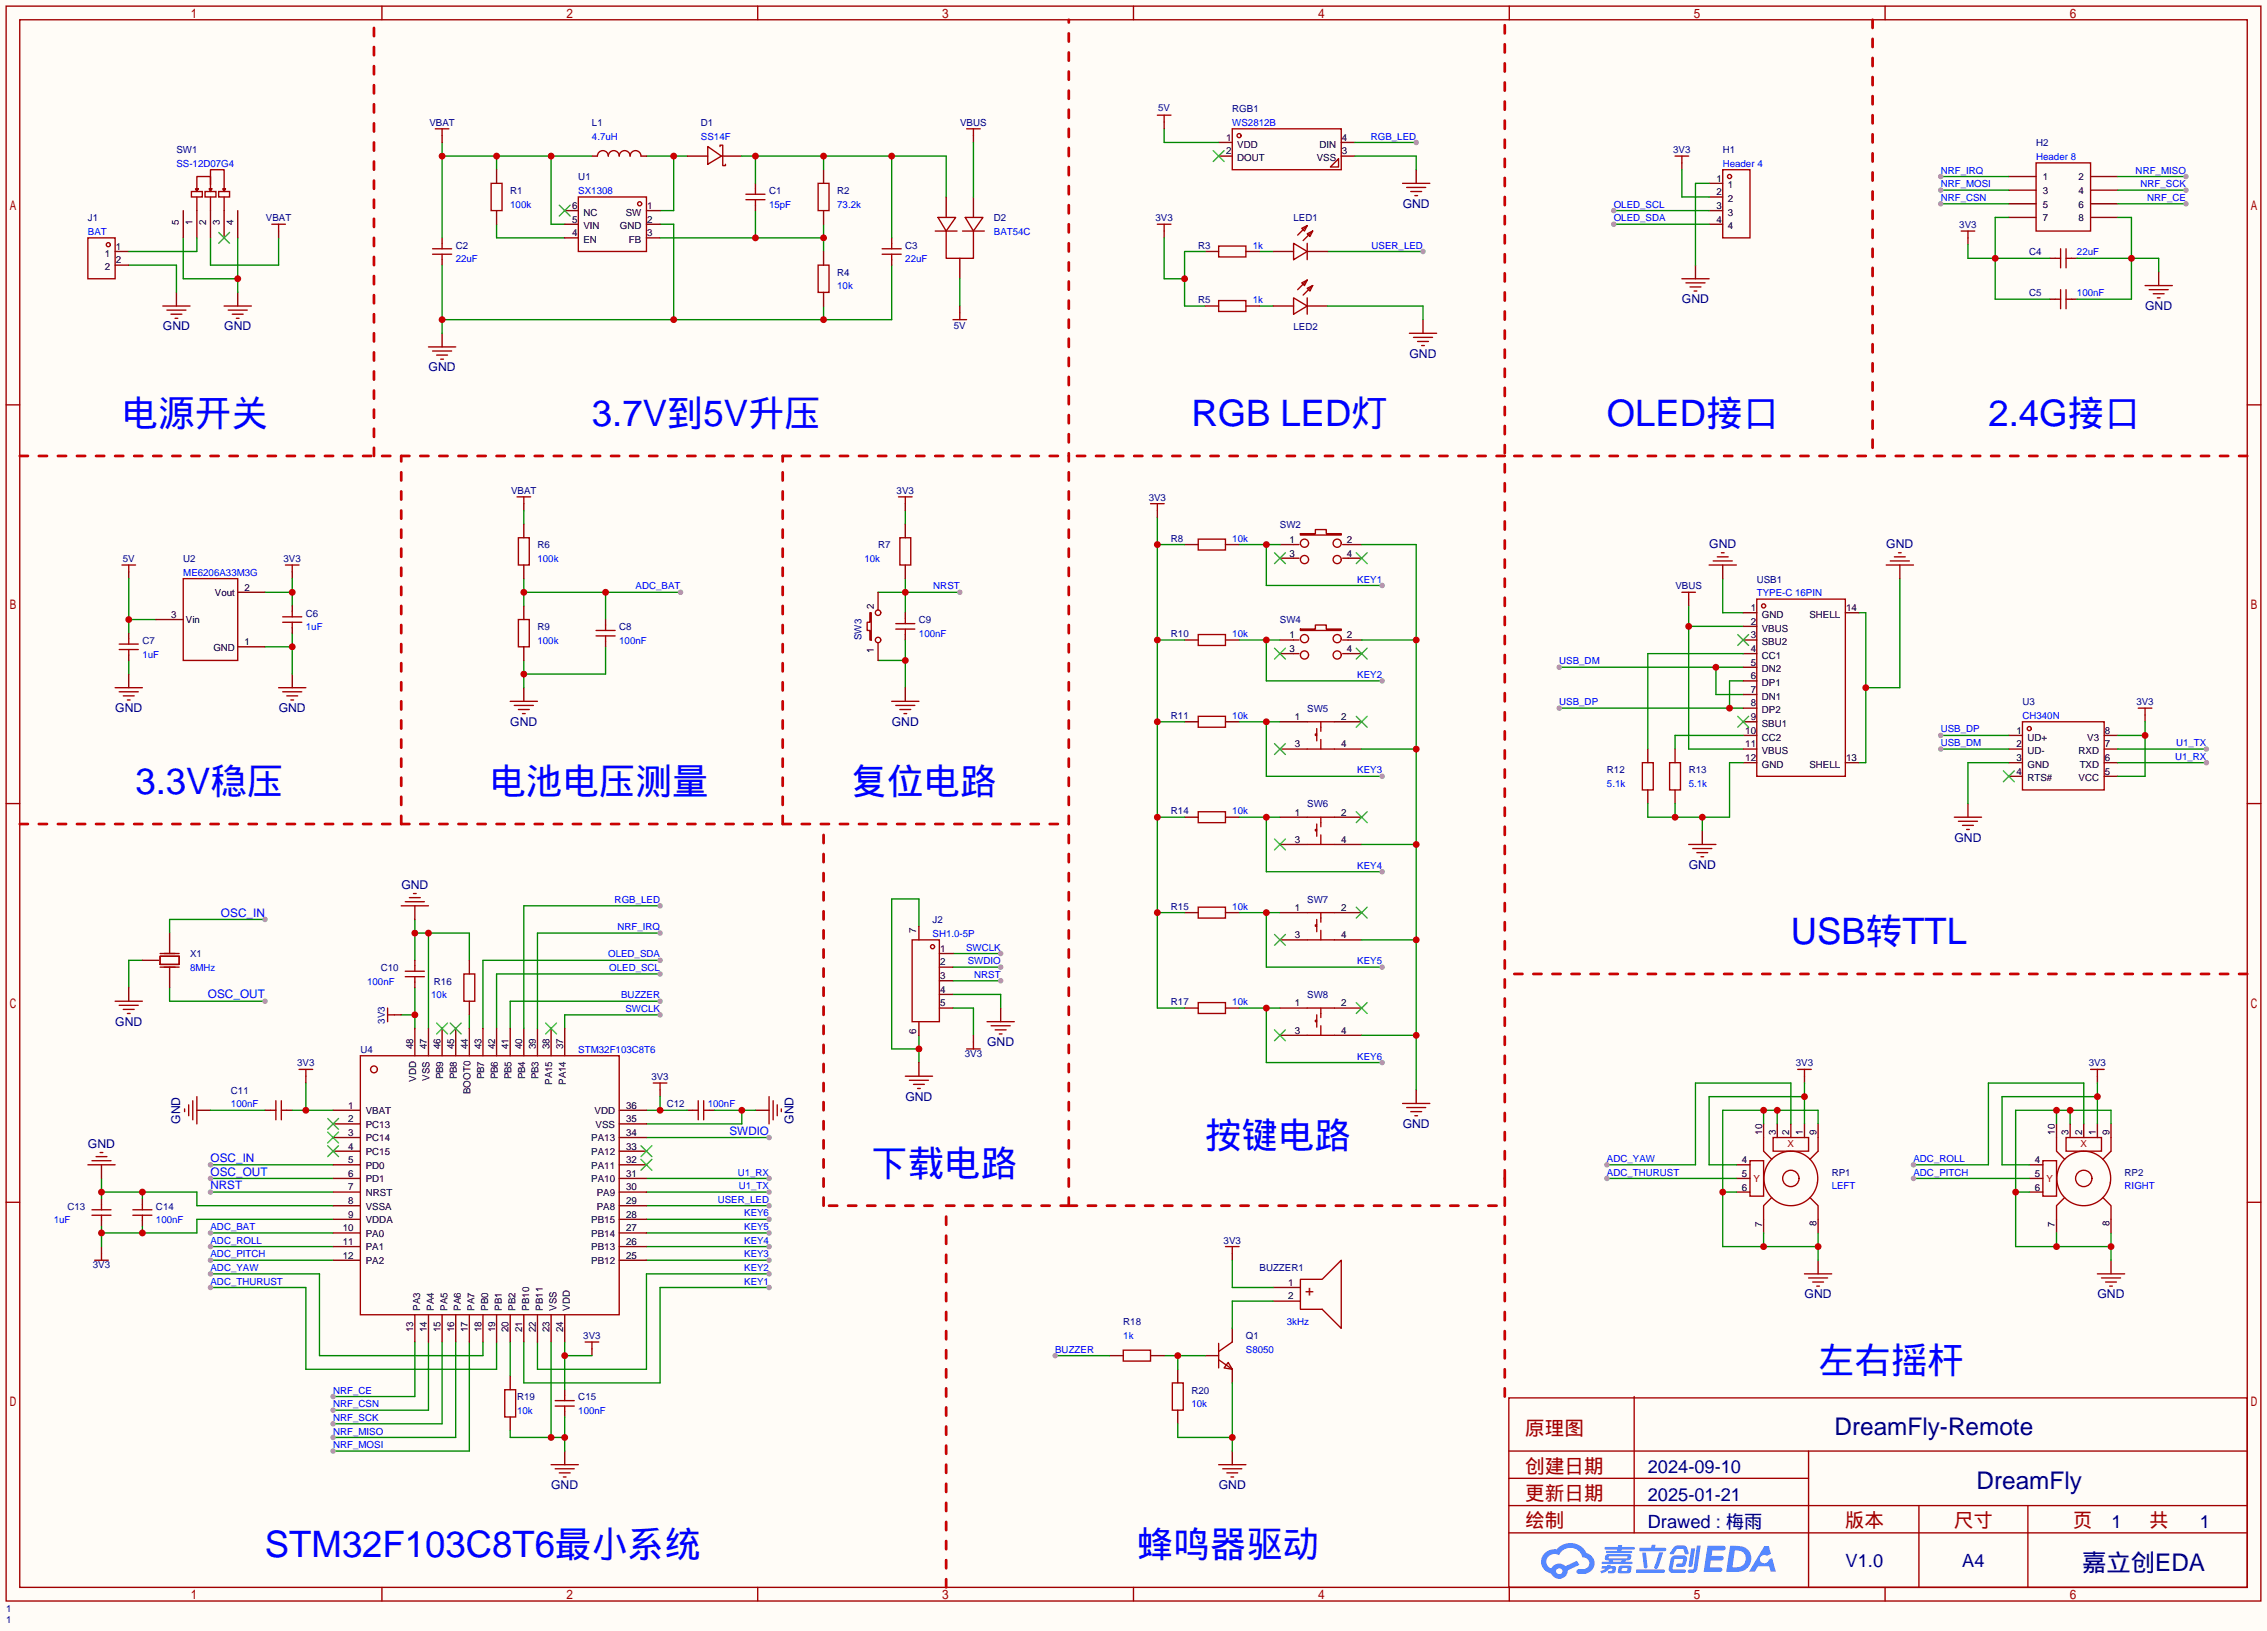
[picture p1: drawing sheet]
<svg xmlns="http://www.w3.org/2000/svg" width="423mm" height="304mm" viewBox="0 0 423 304" stroke-linecap="round" stroke-linejoin="round" font-family="sans-serif">
<defs><g id="words">
<g font-size="6.8" fill="#00f">
<text x="22.7" y="79.3">电源开关</text>
<text x="110.4" y="79.3">3.7V到5V升压</text>
<text x="222.1" y="79.3">RGB LED灯</text>
<text x="299.6" y="79.3">OLED接口</text>
<text x="370.7" y="79.3">2.4G接口</text>
<text x="25.3" y="147.9">3.3V稳压</text>
<text x="91.3" y="147.9">电池电压测量</text>
<text x="158.6" y="147.9">复位电路</text>
<text x="333.9" y="175.9">USB转TTL</text>
<text x="224.7" y="214">按键电路</text>
<text x="162.4" y="219">下载电路</text>
<text x="339" y="255.9">左右摇杆</text>
<text x="49.4" y="290.2">STM32F103C8T6最小系统</text>
<text x="212" y="290.2">蜂鸣器驱动</text>
</g>
<g font-size="4.5" fill="#000080">
<text x="342" y="267.3">DreamFly-Remote</text>
<text x="368.5" y="277.5">DreamFly</text>
<text x="388.2" y="292.7">嘉立创EDA</text>
</g>
<g font-size="3.7" fill="#a00000">
<text x="284.4" y="267.3">原理图</text>
<text x="284.4" y="274.4">创建日期</text>
<text x="284.4" y="279.5">更新日期</text>
<text x="284.4" y="284.6">绘制</text>
<text x="343.9" y="284.6">版本</text>
<text x="364.3" y="284.6">尺寸</text>
<text x="386.5" y="284.6">页</text>
<text x="400.7" y="284.6">共</text>
</g>
<g font-size="3.4" fill="#000080">
<text x="307.2" y="274.5">2024-09-10</text>
<text x="307.2" y="279.6">2025-01-21</text>
<text x="307.2" y="284.7">Drawed : 梅雨</text>
<text x="393.6" y="284.7">1</text>
<text x="410.2" y="284.7">1</text>
<text x="344.1" y="292.1">V1.0</text>
<text x="365.8" y="292.1">A4</text>
</g>
<text font-size="2.8" fill="#a00000" x="243.3" y="241.6">+</text>
<g font-size="2.3" fill="#000080">
<text x="261.5" y="38.7">GND</text>
<text x="313.6" y="56.5">GND</text>
<text x="399.9" y="57.7">GND</text>
<text x="30.4" y="61.6">GND</text>
<text x="41.8" y="61.6">GND</text>
<text x="79.9" y="69.2">GND</text>
<text x="262.8" y="66.6">GND</text>
<text x="318.7" y="102.2">GND</text>
<text x="351.7" y="102.2">GND</text>
<text x="21.5" y="132.7">GND</text>
<text x="52" y="132.7">GND</text>
<text x="95.1" y="135.2">GND</text>
<text x="166.3" y="135.2">GND</text>
<text x="314.9" y="161.9">GND</text>
<text x="364.4" y="156.8">GND</text>
<text x="74.8" y="165.7">GND</text>
<text x="21.5" y="191.1">GND</text>
<text x="184" y="194.9">GND</text>
<text x="33.6" y="209.4" transform="rotate(-90 33.6 209.4)">GND</text>
<text x="147.9" y="209.4" transform="rotate(-90 147.9 209.4)">GND</text>
<text x="168.8" y="205.1">GND</text>
<text x="16.4" y="214">GND</text>
<text x="261.5" y="210.1">GND</text>
<text x="336.4" y="241.9">GND</text>
<text x="391.1" y="241.9">GND</text>
<text x="102.8" y="277.5">GND</text>
<text x="227.2" y="277.5">GND</text>
</g>
<g font-size="2.2" fill="#00f">
<text x="41.2" y="170.8">OSC_IN</text>
<text x="38.7" y="186">OSC_OUT</text>
<text x="136" y="211.4">SWDIO</text>
<text x="39.2" y="221.6">NRST</text>
<text x="39.2" y="219">OSC_OUT</text>
<text x="39.2" y="216.5">OSC_IN</text>
</g>
<g font-size="1.8" fill="#000080">
<text x="80.1" y="23.5">VBAT</text>
<text x="110.4" y="23.5">L1</text>
<text x="130.7" y="23.5">D1</text>
<text x="179" y="23.5">VBUS</text>
<text x="215.9" y="20.7">5V</text>
<text x="229.7" y="20.9">RGB1</text>
<text x="32.9" y="28.5">SW1</text>
<text x="312" y="28.5">3V3</text>
<text x="321.2" y="28.5">H1</text>
<text x="379.6" y="27.3">H2</text>
<text x="107.8" y="33.6">U1</text>
<text x="16.4" y="41.2">J1</text>
<text x="49.6" y="41.2">VBAT</text>
<text x="95.1" y="36.2">R1</text>
<text x="143.4" y="36.2">C1</text>
<text x="156.1" y="36.2">R2</text>
<text x="185.3" y="41.2">D2</text>
<text x="215.4" y="41.2">3V3</text>
<text x="241.2" y="41.2">LED1</text>
<text x="85" y="46.3">C2</text>
<text x="168.8" y="46.3">C3</text>
<text x="223.4" y="46.3">R3</text>
<text x="365.3" y="42.5">3V3</text>
<text x="378.3" y="47.6">C4</text>
<text x="156.1" y="51.4">R4</text>
<text x="223.4" y="56.5">R5</text>
<text x="378.3" y="55.2">C5</text>
<text x="177.8" y="61.3">5V</text>
<text x="241.2" y="61.6">LED2</text>
<text x="95.3" y="92">VBAT</text>
<text x="167.2" y="92">3V3</text>
<text x="214.2" y="93.3">3V3</text>
<text x="218.3" y="100.9">R8</text>
<text x="238.6" y="98.4">SW2</text>
<text x="22.9" y="104.7">5V</text>
<text x="34.2" y="104.7">U2</text>
<text x="52.9" y="104.7">3V3</text>
<text x="100.2" y="102.2">R6</text>
<text x="163.7" y="102.2">R7</text>
<text x="312.4" y="109.8">VBUS</text>
<text x="327.5" y="108.5">USB1</text>
<text x="26.5" y="120">C7</text>
<text x="57" y="114.9">C6</text>
<text x="100.2" y="117.4">R9</text>
<text x="115.4" y="117.4">C8</text>
<text x="160.6" y="119.3" transform="rotate(-90 160.6 119.3)">SW3</text>
<text x="171.3" y="116.2">C9</text>
<text x="218.3" y="118.7">R10</text>
<text x="238.6" y="116.2">SW4</text>
<text x="377.1" y="131.4">U3</text>
<text x="398.3" y="131.4">3V3</text>
<text x="218.3" y="133.9">R11</text>
<text x="243.7" y="132.7">SW5</text>
<text x="299.6" y="144.1">R12</text>
<text x="314.8" y="144.1">R13</text>
<text x="218.3" y="151.7">R14</text>
<text x="243.7" y="150.5">SW6</text>
<text x="173.9" y="172">J2</text>
<text x="218.3" y="169.5">R15</text>
<text x="243.7" y="168.2">SW7</text>
<text x="35.4" y="178.4">X1</text>
<text x="71" y="180.9">C10</text>
<text x="80.9" y="183.5">R16</text>
<text x="71.7" y="190.7" transform="rotate(-90 71.7 190.7)">3V3</text>
<text x="218.3" y="187.3">R17</text>
<text x="243.7" y="186">SW8</text>
<text x="67.2" y="196.2">U4</text>
<text x="179.9" y="196.9">3V3</text>
<text x="43.1" y="203.8">C11</text>
<text x="55.4" y="198.7">3V3</text>
<text x="121.5" y="201.3">3V3</text>
<text x="334.8" y="198.7">3V3</text>
<text x="389.4" y="198.7">3V3</text>
<text x="124.3" y="206.3">C12</text>
<text x="341.5" y="219">RP1</text>
<text x="396.1" y="219">RP2</text>
<text x="12.6" y="225.4">C13</text>
<text x="29.1" y="225.4">C14</text>
<text x="228.1" y="231.7">3V3</text>
<text x="17.3" y="236.3">3V3</text>
<text x="234.8" y="236.8">BUZZER1</text>
<text x="108.8" y="249.5">3V3</text>
<text x="209.4" y="247">R18</text>
<text x="232.3" y="249.5">Q1</text>
<text x="96.4" y="260.9">R19</text>
<text x="107.8" y="260.9">C15</text>
<text x="222.1" y="259.7">R20</text>
<text x="1.1" y="300.3">1</text>
<text x="1.1" y="302.4">1</text>
</g>
<g font-size="1.8" fill="#00f">
<text x="229.7" y="23.5">WS2812B</text>
<text x="110.4" y="26">4.7uH</text>
<text x="130.7" y="26">SS14F</text>
<text x="255.6" y="26">RGB_LED</text>
<text x="379.6" y="29.8">Header 8</text>
<text x="32.9" y="31.1">SS-12D07G4</text>
<text x="321.2" y="31.1">Header 4</text>
<text x="361.8" y="32.3">NRF_IRQ</text>
<text x="361.8" y="34.9">NRF_MOSI</text>
<text x="398.2" y="32.3">NRF_MISO</text>
<text x="399.1" y="34.9">NRF_SCK</text>
<text x="95.1" y="38.7">100k</text>
<text x="107.8" y="36.2">SX1308</text>
<text x="143.4" y="38.7">15pF</text>
<text x="156.1" y="38.7">73.2k</text>
<text x="300.9" y="38.7">OLED_SCL</text>
<text x="300.9" y="41.2">OLED_SDA</text>
<text x="361.8" y="37.4">NRF_CSN</text>
<text x="400.3" y="37.4">NRF_CE</text>
<text x="16.4" y="43.8">BAT</text>
<text x="185.3" y="43.8">BAT54C</text>
<text x="233.6" y="46.3">1k</text>
<text x="255.7" y="46.3">USER_LED</text>
<text x="387.2" y="47.6">22uF</text>
<text x="85" y="48.9">22uF</text>
<text x="156.1" y="53.9">10k</text>
<text x="168.8" y="48.9">22uF</text>
<text x="233.6" y="56.5">1k</text>
<text x="387.2" y="55.2">100nF</text>
<text x="229.7" y="100.9">10k</text>
<text x="34.2" y="107.3">ME6206A33M3G</text>
<text x="100.2" y="104.7">100k</text>
<text x="161.2" y="104.7">10k</text>
<text x="118.5" y="109.8">ADC_BAT</text>
<text x="174" y="109.8">NRST</text>
<text x="253" y="108.5">KEY1</text>
<text x="327.5" y="111.1">TYPE-C 16PIN</text>
<text x="57" y="117.4">1uF</text>
<text x="100.2" y="120">100k</text>
<text x="115.4" y="120">100nF</text>
<text x="171.3" y="118.7">100nF</text>
<text x="229.7" y="118.7">10k</text>
<text x="26.5" y="122.5">1uF</text>
<text x="290.7" y="123.8">USB_DM</text>
<text x="253" y="126.3">KEY2</text>
<text x="290.7" y="131.4">USB_DP</text>
<text x="229.7" y="133.9">10k</text>
<text x="361.8" y="136.5">USB_DP</text>
<text x="377.1" y="133.9">CH340N</text>
<text x="361.8" y="139">USB_DM</text>
<text x="405.5" y="141.6">U1_RX</text>
<text x="405.7" y="139">U1_TX</text>
<text x="253" y="144.1">KEY3</text>
<text x="299.6" y="146.6">5.1k</text>
<text x="314.8" y="146.6">5.1k</text>
<text x="229.7" y="151.7">10k</text>
<text x="253" y="161.9">KEY4</text>
<text x="114.6" y="168.2">RGB_LED</text>
<text x="115.1" y="173.3">NRF_IRQ</text>
<text x="229.7" y="169.5">10k</text>
<text x="113.4" y="178.4">OLED_SDA</text>
<text x="173.9" y="174.6">SH1.0-5P</text>
<text x="180.1" y="177.1">SWCLK</text>
<text x="180.4" y="179.7">SWDIO</text>
<text x="253" y="179.7">KEY5</text>
<text x="35.4" y="180.9">8MHz</text>
<text x="68.5" y="183.5">100nF</text>
<text x="113.6" y="180.9">OLED_SCL</text>
<text x="181.6" y="182.2">NRST</text>
<text x="80.4" y="186">10k</text>
<text x="115.8" y="186">BUZZER</text>
<text x="116.6" y="188.6">SWCLK</text>
<text x="229.7" y="187.3">10k</text>
<text x="107.8" y="196.2">STM32F103C8T6</text>
<text x="253" y="197.4">KEY6</text>
<text x="43.1" y="206.3">100nF</text>
<text x="132" y="206.3">100nF</text>
<text x="137.5" y="219">U1_RX</text>
<text x="137.7" y="221.6">U1_TX</text>
<text x="299.6" y="219">ADC_THURUST</text>
<text x="299.6" y="216.5">ADC_YAW</text>
<text x="341.5" y="221.6">LEFT</text>
<text x="356.7" y="216.5">ADC_ROLL</text>
<text x="356.7" y="219">ADC_PITCH</text>
<text x="396.1" y="221.6">RIGHT</text>
<text x="10" y="227.9">1uF</text>
<text x="29.1" y="227.9">100nF</text>
<text x="133.8" y="224.1">USER_LED</text>
<text x="138.7" y="226.7">KEY6</text>
<text x="39.2" y="229.2">ADC_BAT</text>
<text x="39.2" y="231.7">ADC_ROLL</text>
<text x="138.7" y="229.2">KEY5</text>
<text x="138.7" y="231.7">KEY4</text>
<text x="39.2" y="234.3">ADC_PITCH</text>
<text x="39.2" y="239.4">ADC_THURUST</text>
<text x="39.2" y="236.8">ADC_YAW</text>
<text x="138.7" y="234.3">KEY3</text>
<text x="138.7" y="236.8">KEY2</text>
<text x="138.7" y="239.4">KEY1</text>
<text x="209.4" y="249.5">1k</text>
<text x="239.9" y="247">3kHz</text>
<text x="196.7" y="252.1">BUZZER</text>
<text x="232.3" y="252.1">S8050</text>
<text x="62.1" y="262.2">NRF_CSN</text>
<text x="62.1" y="259.7">NRF_CE</text>
<text x="96.4" y="263.5">10k</text>
<text x="107.8" y="263.5">100nF</text>
<text x="222.1" y="262.2">10k</text>
<text x="62.1" y="264.8">NRF_SCK</text>
<text x="62.1" y="267.3">NRF_MISO</text>
<text x="62.1" y="269.8">NRF_MOSI</text>
</g>
<g font-size="1.8">
<text x="228.6" y="28.8">2</text>
<text x="228.6" y="26.2">1</text>
<text x="230.7" y="27.5">VDD</text>
<text x="246" y="27.5">DIN</text>
<text x="250.2" y="26.2">4</text>
<text x="250.2" y="28.8">3</text>
<text x="230.7" y="30">DOUT</text>
<text x="245.5" y="30">VSS</text>
<text x="320" y="33.9">1</text>
<text x="322.1" y="35.1">1</text>
<text x="380.9" y="33.6">1</text>
<text x="387.5" y="33.6">2</text>
<text x="106.7" y="41.5">5</text>
<text x="106.7" y="38.9">6</text>
<text x="108.8" y="40.2">NC</text>
<text x="116.7" y="40.2">SW</text>
<text x="120.6" y="38.9">1</text>
<text x="120.6" y="41.5">2</text>
<text x="320" y="36.4">2</text>
<text x="320" y="38.9">3</text>
<text x="320" y="41.5">4</text>
<text x="322.1" y="37.7">2</text>
<text x="322.1" y="40.2">3</text>
<text x="380.9" y="36.1">3</text>
<text x="380.9" y="38.7">5</text>
<text x="380.9" y="41.2">7</text>
<text x="387.5" y="36.1">4</text>
<text x="387.5" y="38.7">6</text>
<text x="387.5" y="41.2">8</text>
<text x="19.5" y="47.8">1</text>
<text x="21.6" y="46.6">1</text>
<text x="33.4" y="42" transform="rotate(-90 33.4 42)">5</text>
<text x="35.9" y="42" transform="rotate(-90 35.9 42)">1</text>
<text x="38.4" y="42" transform="rotate(-90 38.4 42)">2</text>
<text x="41" y="42" transform="rotate(-90 41 42)">3</text>
<text x="43.5" y="42" transform="rotate(-90 43.5 42)">4</text>
<text x="106.7" y="44">4</text>
<text x="108.8" y="45.3">EN</text>
<text x="108.8" y="42.7">VIN</text>
<text x="115.6" y="42.7">GND</text>
<text x="117.3" y="45.3">FB</text>
<text x="120.6" y="44">3</text>
<text x="322.1" y="42.7">4</text>
<text x="19.5" y="50.4">2</text>
<text x="21.6" y="49.1">2</text>
<text x="240.4" y="101.2">1</text>
<text x="251.1" y="101.2">2</text>
<text x="240.4" y="103.7">3</text>
<text x="251.1" y="103.7">4</text>
<text x="40.1" y="111.1">Vout</text>
<text x="45.6" y="110.1">2</text>
<text x="162.9" y="113.4" transform="rotate(-90 162.9 113.4)">2</text>
<text x="326.4" y="113.9">1</text>
<text x="344.2" y="113.9">14</text>
<text x="31.9" y="115.1">3</text>
<text x="34.7" y="116.1">Vin</text>
<text x="240.4" y="118.9">1</text>
<text x="251.1" y="118.9">2</text>
<text x="326.4" y="116.4">2</text>
<text x="326.4" y="118.9">3</text>
<text x="328.5" y="115.1">GND</text>
<text x="328.5" y="117.7">VBUS</text>
<text x="337.4" y="115.1">SHELL</text>
<text x="39.8" y="121.2">GND</text>
<text x="45.6" y="120.2">1</text>
<text x="162.9" y="121.8" transform="rotate(-90 162.9 121.8)">1</text>
<text x="240.4" y="121.5">3</text>
<text x="251.1" y="121.5">4</text>
<text x="326.4" y="121.5">4</text>
<text x="326.4" y="124">5</text>
<text x="328.5" y="120.2">SBU2</text>
<text x="328.5" y="122.8">CC1</text>
<text x="328.5" y="125.3">DN2</text>
<text x="326.4" y="126.6">6</text>
<text x="326.4" y="129.1">7</text>
<text x="326.4" y="131.6">8</text>
<text x="328.5" y="127.8">DP1</text>
<text x="328.5" y="130.4">DN1</text>
<text x="241.4" y="134.2">1</text>
<text x="250.1" y="134.2">2</text>
<text x="325.4" y="136.7">10</text>
<text x="326.4" y="134.2">9</text>
<text x="328.5" y="132.9">DP2</text>
<text x="328.5" y="135.5">SBU1</text>
<text x="328.5" y="138">CC2</text>
<text x="375.9" y="136.7">1</text>
<text x="378" y="138">UD+</text>
<text x="389.1" y="138">V3</text>
<text x="392.4" y="136.7">8</text>
<text x="241.4" y="139.3">3</text>
<text x="250.1" y="139.3">4</text>
<text x="325.4" y="139.3">11</text>
<text x="325.4" y="141.8">12</text>
<text x="328.5" y="140.5">VBUS</text>
<text x="328.5" y="143.1">GND</text>
<text x="337.4" y="143.1">SHELL</text>
<text x="344.2" y="141.8">13</text>
<text x="375.9" y="141.8">3</text>
<text x="375.9" y="139.3">2</text>
<text x="378" y="143.1">GND</text>
<text x="378" y="140.5">UD-</text>
<text x="387.5" y="140.5">RXD</text>
<text x="387.7" y="143.1">TXD</text>
<text x="392.4" y="139.3">7</text>
<text x="392.4" y="141.8">6</text>
<text x="375.9" y="144.3">4</text>
<text x="378" y="145.6">RTS#</text>
<text x="387.5" y="145.6">VCC</text>
<text x="392.4" y="144.3">5</text>
<text x="241.4" y="152">1</text>
<text x="250.1" y="152">2</text>
<text x="241.4" y="157">3</text>
<text x="250.1" y="157">4</text>
<text x="170.8" y="173.9" transform="rotate(-90 170.8 173.9)">7</text>
<text x="241.4" y="169.7">1</text>
<text x="250.1" y="169.7">2</text>
<text x="175.3" y="179.9">2</text>
<text x="175.3" y="177.4">1</text>
<text x="241.4" y="174.8">3</text>
<text x="250.1" y="174.8">4</text>
<text x="175.3" y="185">4</text>
<text x="175.3" y="182.4">3</text>
<text x="175.3" y="187.5">5</text>
<text x="241.4" y="187.5">1</text>
<text x="250.1" y="187.5">2</text>
<text x="77.1" y="195.5" transform="rotate(-90 77.1 195.5)">48</text>
<text x="79.6" y="195.5" transform="rotate(-90 79.6 195.5)">47</text>
<text x="82.1" y="195.5" transform="rotate(-90 82.1 195.5)">46</text>
<text x="84.7" y="195.5" transform="rotate(-90 84.7 195.5)">45</text>
<text x="87.2" y="195.5" transform="rotate(-90 87.2 195.5)">44</text>
<text x="89.8" y="195.5" transform="rotate(-90 89.8 195.5)">43</text>
<text x="92.3" y="195.5" transform="rotate(-90 92.3 195.5)">42</text>
<text x="94.8" y="195.5" transform="rotate(-90 94.8 195.5)">41</text>
<text x="97.4" y="195.5" transform="rotate(-90 97.4 195.5)">40</text>
<text x="99.9" y="195.5" transform="rotate(-90 99.9 195.5)">39</text>
<text x="102.5" y="195.5" transform="rotate(-90 102.5 195.5)">38</text>
<text x="105" y="195.5" transform="rotate(-90 105 195.5)">37</text>
<text x="170.8" y="192.7" transform="rotate(-90 170.8 192.7)">6</text>
<text x="241.4" y="192.6">3</text>
<text x="250.1" y="192.6">4</text>
<text x="77.6" y="201.5" transform="rotate(-90 77.6 201.5)">VDD</text>
<text x="80.1" y="201.3" transform="rotate(-90 80.1 201.3)">VSS</text>
<text x="82.6" y="201.1" transform="rotate(-90 82.6 201.1)">PB9</text>
<text x="85.2" y="201.1" transform="rotate(-90 85.2 201.1)">PB8</text>
<text x="87.7" y="203.9" transform="rotate(-90 87.7 203.9)">BOOT0</text>
<text x="90.3" y="201.1" transform="rotate(-90 90.3 201.1)">PB7</text>
<text x="92.8" y="201.1" transform="rotate(-90 92.8 201.1)">PB6</text>
<text x="95.3" y="201.1" transform="rotate(-90 95.3 201.1)">PB5</text>
<text x="97.9" y="201.1" transform="rotate(-90 97.9 201.1)">PB4</text>
<text x="100.4" y="201.1" transform="rotate(-90 100.4 201.1)">PB3</text>
<text x="103" y="202.2" transform="rotate(-90 103 202.2)">PA15</text>
<text x="105.5" y="202.2" transform="rotate(-90 105.5 202.2)">PA14</text>
<text x="64.9" y="206.6">1</text>
<text x="64.9" y="209.1">2</text>
<text x="68.2" y="207.6">VBAT</text>
<text x="110.8" y="207.6">VDD</text>
<text x="116.7" y="209.1">35</text>
<text x="116.7" y="206.6">36</text>
<text x="64.9" y="211.7">3</text>
<text x="64.9" y="214.2">4</text>
<text x="68.2" y="210.1">PC13</text>
<text x="68.2" y="212.7">PC14</text>
<text x="68.2" y="215.2">PC15</text>
<text x="110.2" y="215.2">PA12</text>
<text x="110.2" y="212.7">PA13</text>
<text x="111.1" y="210.1">VSS</text>
<text x="116.7" y="214.2">33</text>
<text x="116.7" y="211.7">34</text>
<text x="328.5" y="211.5" transform="rotate(-90 328.5 211.5)">10</text>
<text x="331.1" y="211.5" transform="rotate(-90 331.1 211.5)">3</text>
<text x="333.6" y="211.5" transform="rotate(-90 333.6 211.5)">2</text>
<text x="336.1" y="211.5" transform="rotate(-90 336.1 211.5)">1</text>
<text x="338.7" y="211.5" transform="rotate(-90 338.7 211.5)">9</text>
<text x="383.1" y="211.5" transform="rotate(-90 383.1 211.5)">10</text>
<text x="385.7" y="211.5" transform="rotate(-90 385.7 211.5)">3</text>
<text x="388.2" y="211.5" transform="rotate(-90 388.2 211.5)">2</text>
<text x="390.7" y="211.5" transform="rotate(-90 390.7 211.5)">1</text>
<text x="393.3" y="211.5" transform="rotate(-90 393.3 211.5)">9</text>
<text x="64.9" y="216.7">5</text>
<text x="64.9" y="219.3">6</text>
<text x="64.9" y="221.8">7</text>
<text x="68.2" y="217.8">PD0</text>
<text x="68.2" y="220.3">PD1</text>
<text x="110.2" y="220.3">PA10</text>
<text x="110.2" y="217.8">PA11</text>
<text x="116.7" y="221.8">30</text>
<text x="116.7" y="219.3">31</text>
<text x="116.7" y="216.7">32</text>
<text x="324.7" y="221.8">6</text>
<text x="324.7" y="219.3">5</text>
<text x="324.7" y="216.8">4</text>
<text x="379.4" y="221.8">6</text>
<text x="379.4" y="219.3">5</text>
<text x="379.4" y="216.8">4</text>
<text x="64.9" y="224.4">8</text>
<text x="64.9" y="226.9">9</text>
<text x="68.2" y="222.8">NRST</text>
<text x="68.2" y="225.4">VSSA</text>
<text x="68.2" y="227.9">VDDA</text>
<text x="110.2" y="227.9">PB15</text>
<text x="111.3" y="225.4">PA8</text>
<text x="111.3" y="222.8">PA9</text>
<text x="116.7" y="226.9">28</text>
<text x="116.7" y="224.4">29</text>
<text x="63.9" y="229.4">10</text>
<text x="63.9" y="232">11</text>
<text x="68.2" y="230.5">PA0</text>
<text x="68.2" y="233">PA1</text>
<text x="110.2" y="233">PB13</text>
<text x="110.2" y="230.5">PB14</text>
<text x="116.7" y="232">26</text>
<text x="116.7" y="229.4">27</text>
<text x="328.5" y="228.7" transform="rotate(-90 328.5 228.7)">7</text>
<text x="338.7" y="228.5" transform="rotate(-90 338.7 228.5)">8</text>
<text x="383.1" y="228.7" transform="rotate(-90 383.1 228.7)">7</text>
<text x="393.3" y="228.5" transform="rotate(-90 393.3 228.5)">8</text>
<text x="63.9" y="234.5">12</text>
<text x="68.2" y="235.5">PA2</text>
<text x="110.2" y="235.5">PB12</text>
<text x="116.7" y="234.5">25</text>
<text x="240.2" y="239.6">1</text>
<text x="78.3" y="244.2" transform="rotate(-90 78.3 244.2)">PA3</text>
<text x="80.9" y="244.2" transform="rotate(-90 80.9 244.2)">PA4</text>
<text x="83.4" y="244.2" transform="rotate(-90 83.4 244.2)">PA5</text>
<text x="85.9" y="244.2" transform="rotate(-90 85.9 244.2)">PA6</text>
<text x="88.5" y="244.2" transform="rotate(-90 88.5 244.2)">PA7</text>
<text x="91" y="244.2" transform="rotate(-90 91 244.2)">PB0</text>
<text x="93.6" y="244.2" transform="rotate(-90 93.6 244.2)">PB1</text>
<text x="96.1" y="244.2" transform="rotate(-90 96.1 244.2)">PB2</text>
<text x="98.6" y="244.2" transform="rotate(-90 98.6 244.2)">PB10</text>
<text x="101.2" y="244.2" transform="rotate(-90 101.2 244.2)">PB11</text>
<text x="103.7" y="244.2" transform="rotate(-90 103.7 244.2)">VSS</text>
<text x="106.3" y="244.2" transform="rotate(-90 106.3 244.2)">VDD</text>
<text x="240.2" y="242.1">2</text>
<text x="77.1" y="248.3" transform="rotate(-90 77.1 248.3)">13</text>
<text x="79.6" y="248.3" transform="rotate(-90 79.6 248.3)">14</text>
<text x="82.1" y="248.3" transform="rotate(-90 82.1 248.3)">15</text>
<text x="84.7" y="248.3" transform="rotate(-90 84.7 248.3)">16</text>
<text x="87.2" y="248.3" transform="rotate(-90 87.2 248.3)">17</text>
<text x="89.8" y="248.3" transform="rotate(-90 89.8 248.3)">18</text>
<text x="92.3" y="248.3" transform="rotate(-90 92.3 248.3)">19</text>
<text x="94.8" y="248.3" transform="rotate(-90 94.8 248.3)">20</text>
<text x="97.4" y="248.3" transform="rotate(-90 97.4 248.3)">21</text>
<text x="99.9" y="248.3" transform="rotate(-90 99.9 248.3)">22</text>
<text x="102.5" y="248.3" transform="rotate(-90 102.5 248.3)">23</text>
<text x="105" y="248.3" transform="rotate(-90 105 248.3)">24</text>
</g>
<g font-size="1.8" fill="#a00000">
<text x="333.3" y="213.7">X</text>
<text x="387.9" y="213.7">X</text>
<text x="326.9" y="220.3">Y</text>
<text x="381.5" y="220.3">Y</text>
</g>
</g></defs>
<path d="M0 0h422.7v303.9h-422.7z" fill="#fffcf7"/>
<g fill="none" stroke="#a10000" stroke-width=".25">
<path d="M1.1 1.1h420.4v297.2h-420.4zM3.7 3.7h415.3v292.1h-415.3zM71.2 1.1v2.6M141.3 1.1v2.6M211.3 1.1v2.6M281.4 1.1v2.6M351.5 1.1v2.6M1.1 75.4h2.6M419 75.4h2.5M1.1 149.7h2.6M419 149.7h2.5M1.1 224h2.6"/>
<path d="M419 224h2.5M281.3 260.5h137.7v35.3h-137.7zM281.3 270.4h137.7M281.3 275.5h55.9M304.7 260.2v25.4M337.2 270.4v25.4M71.2 295.8v2.5M141.3 295.8v2.5M211.3 295.8v2.5M281.3 285.6h137.7M281.3 280.5h137.7M281.4 295.8v2.5"/>
<path d="M351.5 295.8v2.5M357.8 280.5v15.3M378.1 280.5v15.3"/>
</g>
<g fill="#5487ff">
<path d="M318.4 288h2.1a.97 .97 0 0 1 1.2 .5 .53 .53 0 0 1-.7 .4h-1.8l-.1 1h1.9a.43 .43 0 0 1 .4 .5 .43 .43 0 0 1-.5 .4h-1.9l-.2 1.3h1.6a.45 .45 0 0 1 .6 .1 .45 .45 0 0 1-.1 .6l-3.3 .1z"/>
<path d="M328.9 288.1h.9l.4 1.4-.8 .4a.82 .82 0 0 0-1.1 .1 .82 .82 0 0 0 .1 1.1 .82 .82 0 0 0 1.1 0l.3-.5 .6-.3 .7 2.6h-1l-.3-1.1h-2l-.6 1.1h-1.1z"/>
<path d="M315.3 288.5h.7l-.5 3.2a.36 .36 0 0 1-.3 .3 .36 .36 0 0 1-.4-.3z"/>
<path d="M316.4 288h.7l-.6 4.3a1.13 1.13 0 0 1-1.8 .6l.2-.4 .7-.1 .2-.2z"/>
<path d="M312.1 288.3l.6-.3h1a.77 .77 0 0 1 .9 .5l.3 .9-.2 .2h-.5l-.4-1h-.9a1.3 1.3 0 0 0-.9 .9l-.5 .1-.2-.1z"/>
<path d="M311.6 290.2l.6-.4h1.7a.66 .66 0 0 1 .6 1l-.1 .4a.81 .81 0 0 1-.9 .8h-.7a.32 .32 0 0 1-.3-.4 .32 .32 0 0 1 .4-.3h.7l.2-.8h-1.6l-.4 1.9 2.2 .1a.32 .32 0 0 1 .3 .3 .32 .32 0 0 1-.4 .3h-2.2l-.5-.3-.1-.5z"/>
<path d="M305.1 292.4h5a.33 .33 0 0 1 .3 .4 .33 .33 0 0 1-.3 .3h-4.9l-.2-.2z"/>
<path d="M309.3 289.3h.8l-1 2.8a.36 .36 0 0 1-.4 .2 .36 .36 0 0 1-.3-.3z"/>
<path d="M306.2 289.3h.7l.3 2.6a.34 .34 0 0 1-.3 .3 .34 .34 0 0 1-.4-.2z"/>
<path d="M305.7 288.4h2.1l.1-.4 .2-.2h.5v.6h1.7a.32 .32 0 0 1 .4 .3 .32 .32 0 0 1-.4 .3h-4.5l-.2-.1z"/>
<path d="M298.7 291.8h.9l.1-.2h.6v.2l.8 .1a.82 .82 0 0 1-.5 1.3h-.8v-.5l.8-.1v-.3h-.5l-.5 .4-1.1 .5-.2-.5 1-.4h-.7z"/>
<path d="M299.2 288.3h2.4l.1-.4h.7v.4h2.1l.3 .2-.3 .2h-2.2v.3h1.8l.2 .2-.2 .2h-4.5l-.2-.2 .1-.2h2v-.3h-2.2l-.2-.1z"/>
<path d="M322.6 288l-.8 4.9h1.7a2.47 2.47 0 0 0 2.9-1.7 2.47 2.47 0 0 0-1.5-3zM323.4 288.9a1.61 1.61 0 0 1 2.1 1.4 1.61 1.61 0 0 1-1.8 1.8h-.7z"/>
<path d="M299.4 289.8a.55 .55 0 0 0-.2 .7 .55 .55 0 0 0 .7 .2l.1 .3h-1.3l-.1 .4h5.5l.3-.1-.2-.3h-1.2l.2-.3a.7 .7 0 0 0 .8-.2 .7 .7 0 0 0 0-.9h-4.2zM300 290h3.3l.1 .1-.2 .3h-3.2l-.1-.2zM300.7 290.7h1.7l-.2 .3h-1.4z"/>
<path d="M301.8 291.9a1.05 1.05 0 0 0 0 1.2 2.91 2.91 0 0 0 2.2-.1 .98 .98 0 0 0 0-1.2l-1.7-.1zM302.4 292.2h.9h.1v.3l-.2 .2h-.8z"/>
<path d="M288.1 289.4a2.23 2.23 0 0 0-.7 2.3 2.23 2.23 0 0 0 1.8 1.5 1.58 1.58 0 0 0 1.8 1 1.58 1.58 0 0 0 1.3-1.6l2.2-1-.5-.8-2.1 1a1.65 1.65 0 0 0-2.7 .5 1.45 1.45 0 0 1-.8-2 1.45 1.45 0 0 1 2-.6l.3 .1a2.3 2.3 0 0 1 2.3-1.4 2.3 2.3 0 0 1 2 1.8 1.12 1.12 0 0 1 1.3 1 1.12 1.12 0 0 1-1.1 1.2h-.7a.45 .45 0 0 0-.6 .4 .45 .45 0 0 0 .5 .5 2.21 2.21 0 0 0 2.2-.6 2.21 2.21 0 0 0 .5-2.2 2.13 2.13 0 0 0-1.3-1.1 3.3 3.3 0 0 0-5.6-.7l-1.1 .1zM290.1 292.8a.6 .6 0 0 1 1.2 0 .6 .6 0 0 1-1.2 0z"/>
</g>
<path d="M49.4 171.3h-17.8v2.6" fill="none" stroke="#008700" stroke-width=".25"/>
<circle cx="49.4" cy="171.3" r=".51" fill="#999"/>
<path d="M31.6 184v2.6h17.8" fill="none" stroke="#008700" stroke-width=".25"/>
<circle cx="49.4" cy="186.6" r=".51" fill="#999"/>
<path d="M168.8 119.3v8.8M163.7 123.1h5.1M26.5 178.9h-2.5v5.1" fill="none" stroke="#008700" stroke-width=".25"/>
<circle cx="168.8" cy="123.1" r=".63" fill="#c00"/>
<path d="M163.7 110.4h15.2M168.8 107.8v6.4" fill="none" stroke="#008700" stroke-width=".25"/>
<circle cx="168.8" cy="110.4" r=".63" fill="#c00"/>
<circle cx="178.9" cy="110.4" r=".51" fill="#999"/>
<path d="M234.8 57h2.6M234.8 46.9h2.6M247.5 46.9h17.8M168.8 95.1v2.6" fill="none" stroke="#008700" stroke-width=".25"/>
<circle cx="265.3" cy="46.9" r=".51" fill="#999"/>
<path d="M346.6 114.2h1.3v27.9h-1.3M354.2 107.8v20.3h-6.3" fill="none" stroke="#008700" stroke-width=".25"/>
<circle cx="347.9" cy="128.1" r=".63" fill="#c00"/>
<path d="M314.8 112.9v26.7h10.2M314.8 116.7h10.2M321.2 107.8v6.4h3.8" fill="none" stroke="#008700" stroke-width=".25"/>
<circle cx="314.8" cy="116.7" r=".63" fill="#c00"/>
<path d="M290.7 124.3h34.3M319.9 124.3v5.1h5.1" fill="none" stroke="#008700" stroke-width=".25"/>
<circle cx="319.9" cy="124.3" r=".63" fill="#c00"/>
<circle cx="290.7" cy="124.3" r=".51" fill="#999"/>
<path d="M290.7 132h34.3M325 126.9h-2.5v5.1" fill="none" stroke="#008700" stroke-width=".25"/>
<circle cx="322.5" cy="132" r=".63" fill="#c00"/>
<circle cx="290.7" cy="132" r=".51" fill="#999"/>
<path d="M39.2 222.1h22.9" fill="none" stroke="#008700" stroke-width=".25"/>
<circle cx="39.2" cy="222.1" r=".51" fill="#999"/>
<path d="M39.2 229.7h22.9" fill="none" stroke="#008700" stroke-width=".25"/>
<circle cx="39.2" cy="229.7" r=".51" fill="#999"/>
<path d="M79.9 250.1v12.7h-17.8" fill="none" stroke="#008700" stroke-width=".25"/>
<circle cx="62.1" cy="262.8" r=".51" fill="#999"/>
<path d="M82.4 250.1v15.2h-20.3" fill="none" stroke="#008700" stroke-width=".25"/>
<circle cx="62.1" cy="265.3" r=".51" fill="#999"/>
<path d="M85 250.1v17.7h-22.9" fill="none" stroke="#008700" stroke-width=".25"/>
<circle cx="62.1" cy="267.8" r=".51" fill="#999"/>
<path d="M87.5 250.1v20.3h-25.4" fill="none" stroke="#008700" stroke-width=".25"/>
<circle cx="62.1" cy="270.4" r=".51" fill="#999"/>
<path d="M120.5 234.8h22.9" fill="none" stroke="#008700" stroke-width=".25"/>
<circle cx="143.4" cy="234.8" r=".51" fill="#999"/>
<path d="M120.5 227.2h22.9" fill="none" stroke="#008700" stroke-width=".25"/>
<circle cx="143.4" cy="227.2" r=".51" fill="#999"/>
<path d="M120.5 229.7h22.9" fill="none" stroke="#008700" stroke-width=".25"/>
<circle cx="143.4" cy="229.7" r=".51" fill="#999"/>
<path d="M120.5 232.3h22.9" fill="none" stroke="#008700" stroke-width=".25"/>
<circle cx="143.4" cy="232.3" r=".51" fill="#999"/>
<path d="M39.2 234.8h22.9" fill="none" stroke="#008700" stroke-width=".25"/>
<circle cx="39.2" cy="234.8" r=".51" fill="#999"/>
<path d="M120.5 222.1h22.9" fill="none" stroke="#008700" stroke-width=".25"/>
<circle cx="143.4" cy="222.1" r=".51" fill="#999"/>
<path d="M39.2 232.3h22.9" fill="none" stroke="#008700" stroke-width=".25"/>
<circle cx="39.2" cy="232.3" r=".51" fill="#999"/>
<path d="M39.2 219.6h22.9" fill="none" stroke="#008700" stroke-width=".25"/>
<circle cx="39.2" cy="219.6" r=".51" fill="#999"/>
<path d="M39.2 217h22.9" fill="none" stroke="#008700" stroke-width=".25"/>
<circle cx="39.2" cy="217" r=".51" fill="#999"/>
<path d="M177.7 177.7h8.9" fill="none" stroke="#008700" stroke-width=".25"/>
<circle cx="186.6" cy="177.7" r=".51" fill="#999"/>
<path d="M177.7 187.8h3.8v5.1M177.7 185.3h8.9v2.5M177.7 182.8h8.9" fill="none" stroke="#008700" stroke-width=".25"/>
<circle cx="186.6" cy="182.8" r=".51" fill="#999"/>
<path d="M177.7 180.2h8.9" fill="none" stroke="#008700" stroke-width=".25"/>
<circle cx="186.6" cy="180.2" r=".51" fill="#999"/>
<path d="M171.3 172.6v-5.1h-5.1v28h5.1M171.3 192.9v5.1" fill="none" stroke="#008700" stroke-width=".25"/>
<circle cx="171.3" cy="195.5" r=".63" fill="#c00"/>
<g fill="none" stroke="#870000" stroke-width=".25">
<path d="M318.6 34.2h2.6M318.6 36.7h2.6M318.6 39.2h2.6M374.5 32.9h5.1M374.5 35.4h5.1M374.5 38h5.1M389.8 32.9h5M389.8 35.4h5M389.8 38h5M217 43.1v1.2M224.7 46.9h2.5M224.7 57h2.5"/>
<path d="M232.3 46.9h2.5M232.3 57h2.5M237.4 46.9h3.8M237.4 57h3.8M243.7 46.9h3.8M243.7 57h3.8M318.6 41.8h2.6M374.5 40.5h5.1M389.8 40.5h5M168.8 93.9v1.2M168.8 97.7v2.5M168.8 105.3v2.5"/>
<path d="M168.8 114.2v1M168.8 118.2v1.1M314.8 111.6v1.3M321.2 105.3v2.5M325 114.2h2.5M325 116.7h2.5M325 119.3h2.5M344 114.2h2.6M354.2 105.3v2.5M168.8 128.1v2.6M325 121.8h2.5M325 124.3h2.5"/>
<path d="M325 126.9h2.5M325 129.4h2.5M325 132h2.5M325 134.5h2.5M325 137h2.5M325 139.6h2.5M374.5 137h2.6M374.5 139.6h2.6M392.3 137h2.5M392.3 139.6h2.5M317.4 154.8v2.6M325 142.1h2.5"/>
<path d="M344 142.1h2.6M374.5 142.1h2.6M374.5 144.7h2.6M392.3 142.1h2.5M392.3 144.7h2.5M26.5 178.9h3.1M31.6 173.9v3.8M171.3 172.6v2.5M175.1 177.7h2.6M24 184v2.6M31.6 180.2v3.8M171.3 190.4v2.5"/>
<path d="M171.3 198v2.5M175.1 187.8h2.6M175.1 185.3h2.6M175.1 182.8h2.6M175.1 180.2h2.6M181.5 192.9v1.3M186.6 187.8v2.6M123.1 203.1v1.2M128.1 206.9h1.1M132.2 206.9h1M140.8 206.9h2.6M323.7 219.6h2.6"/>
<path d="M323.7 217h2.6M328.8 209.4v2.6M331.3 209.4v2.6M333.9 209.4v2.6M336.4 209.4v2.6M339 209.4v2.6M378.3 219.6h2.6M378.3 217h2.6M383.4 209.4v2.6M386 209.4v2.6M388.5 209.4v2.6M391 209.4v2.6"/>
<path d="M393.6 209.4v2.6M18.9 223.4v1M18.9 227.5v1M18.9 232.3v1.3M26.5 223.4v1M26.5 227.5v1M323.7 222.1h2.6M328.8 227.2v2.5M339 227.2v2.5M378.3 222.1h2.6M383.4 227.2v2.5M393.6 227.2v2.5"/>
<path d="M105.3 259v1M110.4 251.3v1.3M105.3 263v1M105.3 270.4v2.5"/>
</g>
<g fill="none" stroke="#a10000" stroke-width=".25">
<path d="M321.2 31.6h5.1v12.7h-5.1zM379.6 30.4h10.2v12.7h-10.2zM215.8 41.8h2.5M217 41.8v1.3M227.2 56h5.1v2h-5.1zM227.2 45.8h5.1v2.1h-5.1zM241.2 45.3l2.5 1.6-2.5 1.5zM241.2 55.5l2.5 1.5-2.5 1.5zM242.7 42.5l1-.5-.5 1.1zM242.7 52.7l1-.5-.5 1zM243.7 43.6l1-.5-.5 1zM243.7 53.7l1-.5-.5 1z"/>
<path d="M243.7 42l-1.8 1.8M243.7 45.3v3.1M243.7 55.5v3M243.7 52.2l-1.8 1.8M244.7 43.1l-1.7 1.7M244.7 53.2l-1.7 1.8M167.5 92.6h2.6M168.8 92.6v1.3M167 116.2h3.6M167 117.2h3.6M167.8 100.2h2v5.1h-2zM168.8 115.2v1"/>
<path d="M168.8 117.2v1M313.6 110.4h2.5M314.8 110.4v1.2M318.6 105.3h5.1M319.4 104.5h3.6M320.2 103.8h2M320.9 103h.5M327.5 111.6h16.5v33.1h-16.5zM351.7 105.3h5M352.4 104.5h3.6M353.2 103.8h2M353.9 103h.6"/>
<path d="M166.2 130.7h5.1M167 131.4h3.6M167.8 132.2h2M168.5 133h.5M377.1 134.5h15.2v12.7h-15.2zM314.8 157.4h5.1M315.6 158.1h3.6M316.4 158.9h2M317.1 159.6h.5M29.8 178.2h3.6v1.5h-3.6zM29.8 177.7h3.6M170.1 175.1h5v15.3h-5z"/>
<path d="M21.5 186.6h5M22.2 187.3h3.6M23 188.1h2M23.7 188.8h.6M29.8 180.2h3.6M180.2 195.5h2.6M181.5 194.2v1.3M184 190.4h5.1M184.8 191.1h3.5M185.5 191.9h2.1M186.3 192.7h.5M121.8 201.8h2.5"/>
<path d="M123.1 201.8v1.3M129.2 206.9h1M130.2 205.1v3.6M131.2 206.9h1M131.2 205.1v3.6M143.4 204.3v5.1M144.1 205.1v3.6M144.9 205.9v2M145.7 206.6v.5M168.8 200.5h5.1M169.5 201.3h3.6M170.3 202.1h2"/>
<path d="M171.1 202.8h.5M326.3 216.3h2.5v6.6h-2.5zM328.8 212v2.5l1.5 1.5M330.6 212h6.6v2.5h-6.6zM339 212v2.5l-1.6 1.5M380.9 216.3h2.5v6.6h-2.5zM383.4 212v2.5l1.5 1.5M385.2 212h6.6v2.5h-6.6zM393.6 212v2.5l-1.6 1.5M17.1 225.4h3.6M17.1 226.4h3.6M17.7 234.8h2.5"/>
<path d="M18.9 224.4v1M18.9 226.4v1.1M18.9 233.6v1.2M24.8 225.4h3.5M24.8 226.4h3.5M26.5 224.4v1M26.5 226.4v1.1M330.3 223.1l-1.5 1.6v2.5M337.4 223.1l1.6 1.6v2.5M384.9 223.1l-1.5 1.6v2.5M392 223.1l1.6 1.6v2.5M105.3 260v1"/>
<path d="M109.1 250.1h2.5M110.4 250.1v1.2M102.7 272.9h5.1M103.5 262h3.6M103.5 261h3.6M103.5 273.7h3.6M104.3 274.4h2M105 275.2h.5M105.3 262v1"/>
<circle cx="322.5" cy="32.9" r=".38"/>
<circle cx="328.8" cy="112.9" r=".38"/>
<circle cx="378.3" cy="135.8" r=".38"/>
<circle cx="173.9" cy="176.4" r=".38"/>
<circle cx="333.9" cy="219.6" r="5"/>
<circle cx="333.9" cy="219.6" r="1.52"/>
<circle cx="388.5" cy="219.6" r="5"/>
<circle cx="388.5" cy="219.6" r="1.52"/>
</g>
<path d="M324 118.2l2 2.1M326 118.2l-2 2.1M324 133.5l2 2M326 133.5l-2 2M373.5 143.6l2 2.1M375.5 143.6l-2 2.1" fill="none" stroke="#3c3" stroke-width=".25"/>
<path d="M388.5 209.4v-7.6h-17.8v15.2h-14" fill="none" stroke="#008700" stroke-width=".25"/>
<circle cx="356.7" cy="217" r=".51" fill="#999"/>
<path d="M299.6 219.6h24.1" fill="none" stroke="#008700" stroke-width=".25"/>
<circle cx="299.6" cy="219.6" r=".51" fill="#999"/>
<path d="M333.9 209.4v-7.6h-17.8v15.2h-16.5" fill="none" stroke="#008700" stroke-width=".25"/>
<circle cx="299.6" cy="217" r=".51" fill="#999"/>
<path d="M336.4 200.5v1.3" fill="none" stroke="#870000" stroke-width=".25"/>
<path d="M335.2 199.3h2.5M336.4 199.3v1.2" fill="none" stroke="#a10000" stroke-width=".25"/>
<path d="M336.4 201.8v7.6M336.4 204.3h-17.8v12.7h5.1" fill="none" stroke="#008700" stroke-width=".25"/>
<circle cx="336.4" cy="204.3" r=".63" fill="#c00"/>
<path d="M339 234.8v2.6" fill="none" stroke="#870000" stroke-width=".25"/>
<path d="M336.4 237.4h5.1M337.2 238.1h3.5M337.9 238.9h2.1M338.7 239.6h.5" fill="none" stroke="#a10000" stroke-width=".25"/>
<path d="M328.8 206.9v2.5M331.3 206.9v2.5M339 209.4v-2.5h-17.8v25.4h17.8M321.2 222.1h2.5M328.8 229.7v2.6M339 229.7v5.1" fill="none" stroke="#008700" stroke-width=".25"/>
<g fill="#c00">
<circle cx="339" cy="232.3" r=".63"/>
<circle cx="328.8" cy="232.3" r=".63"/>
<circle cx="321.2" cy="222.1" r=".63"/>
<circle cx="328.8" cy="206.9" r=".63"/>
<circle cx="331.3" cy="206.9" r=".63"/>
</g>
<path d="M391 200.5v1.3" fill="none" stroke="#870000" stroke-width=".25"/>
<path d="M389.8 199.3h2.5M391 199.3v1.2" fill="none" stroke="#a10000" stroke-width=".25"/>
<path d="M391 201.8v7.6M391 204.3h-17.7v12.7h5" fill="none" stroke="#008700" stroke-width=".25"/>
<circle cx="391" cy="204.3" r=".63" fill="#c00"/>
<path d="M356.7 219.6h21.6" fill="none" stroke="#008700" stroke-width=".25"/>
<circle cx="356.7" cy="219.6" r=".51" fill="#999"/>
<path d="M393.6 234.8v2.6" fill="none" stroke="#870000" stroke-width=".25"/>
<path d="M391 237.4h5.1M391.8 238.1h3.6M392.6 238.9h2M393.3 239.6h.5" fill="none" stroke="#a10000" stroke-width=".25"/>
<path d="M383.4 206.9v2.5M386 206.9v2.5M393.6 209.4v-2.5h-17.8v25.4h17.8M375.8 222.1h2.5M383.4 229.7v2.6M393.6 229.7v5.1" fill="none" stroke="#008700" stroke-width=".25"/>
<g fill="#c00">
<circle cx="393.6" cy="232.3" r=".63"/>
<circle cx="383.4" cy="232.3" r=".63"/>
<circle cx="375.8" cy="222.1" r=".63"/>
<circle cx="383.4" cy="206.9" r=".63"/>
<circle cx="386" cy="206.9" r=".63"/>
</g>
<path d="M36.7 206.9h2.5M49.4 206.9h1M53.5 206.9h1M57 200.5v1.3" fill="none" stroke="#870000" stroke-width=".25"/>
<path d="M55.8 199.3h2.5M57 199.3v1.2M34.4 206.6v.5M35.2 205.9v2M35.9 205.1v3.6M36.7 204.3v5.1M50.4 206.9h1M51.4 205.1v3.6M52.5 206.9h1M52.5 205.1v3.6" fill="none" stroke="#a10000" stroke-width=".25"/>
<path d="M39.2 206.9h10.2M54.5 206.9h7.6M57 201.8v5.1" fill="none" stroke="#008700" stroke-width=".25"/>
<circle cx="57" cy="206.9" r=".63" fill="#c00"/>
<path d="M143.4 237.4h-22.9v17.7h-20.3v-5" fill="none" stroke="#008700" stroke-width=".25"/>
<circle cx="143.4" cy="237.4" r=".51" fill="#999"/>
<path d="M120.5 224.7h22.9" fill="none" stroke="#008700" stroke-width=".25"/>
<circle cx="143.4" cy="224.7" r=".51" fill="#999"/>
<path d="M123.1 189.1h-17.8v2.5" fill="none" stroke="#008700" stroke-width=".25"/>
<circle cx="123.1" cy="189.1" r=".51" fill="#999"/>
<path d="M123.1 186.6h-28v5" fill="none" stroke="#008700" stroke-width=".25"/>
<circle cx="123.1" cy="186.6" r=".51" fill="#999"/>
<path d="M123.1 181.5h-30.5v10.1" fill="none" stroke="#008700" stroke-width=".25"/>
<circle cx="123.1" cy="181.5" r=".51" fill="#999"/>
<path d="M123.1 178.9h-33.1v12.7" fill="none" stroke="#008700" stroke-width=".25"/>
<circle cx="123.1" cy="178.9" r=".51" fill="#999"/>
<path d="M74.8 189.1h2.5M77.3 184v7.6" fill="none" stroke="#008700" stroke-width=".25"/>
<circle cx="77.3" cy="189.1" r=".63" fill="#c00"/>
<path d="M77.3 171.3v7.6M77.3 173.9h10.2v5M79.9 173.9v17.7" fill="none" stroke="#008700" stroke-width=".25"/>
<g fill="#c00">
<circle cx="77.3" cy="173.9" r=".63"/>
<circle cx="79.9" cy="173.9" r=".63"/>
</g>
<path d="M77.3 178.9v1.1M73.5 189.1h1.3M77.3 183v1" fill="none" stroke="#870000" stroke-width=".25"/>
<path d="M77.3 180v1M72.3 187.8v2.6M72.3 189.1h1.2M75.6 182h3.5M75.6 181h3.5M77.3 182v1" fill="none" stroke="#a10000" stroke-width=".25"/>
<path d="M87.5 189.1v2.5M120.5 206.9h7.6M123.1 204.3v2.6" fill="none" stroke="#008700" stroke-width=".25"/>
<circle cx="123.1" cy="206.9" r=".63" fill="#c00"/>
<path d="M133.2 206.9h7.6M138.3 206.9v2.5h-17.8" fill="none" stroke="#008700" stroke-width=".25"/>
<circle cx="138.3" cy="206.9" r=".63" fill="#c00"/>
<path d="M120.5 212h22.9" fill="none" stroke="#008700" stroke-width=".25"/>
<circle cx="143.4" cy="212" r=".51" fill="#999"/>
<g fill="none" stroke="#a10000" stroke-width=".25">
<path d="M383.2 55.8h1M383.2 48.1h1M384.2 46.4v3.5M384.2 54v3.5M385.2 55.8h1M385.2 46.4v3.5M385.2 54v3.5M385.2 48.1h1M223.4 100.5h5.1v2h-5.1zM223.4 118.2h5.1v2.1h-5.1zM241.2 119.3h1M242.4 117.2h2.8v-.7h2.1v.7h2.8v.3h-7.7z"/>
<path d="M250.3 119.3h1M223.4 133.5h5.1v2h-5.1zM241.2 121.8h1M243.7 134.5h5.1M243.7 139.6h5.1M244 122a.76 .76 0 0 0-1.1-.7 .76 .76 0 0 0-.2 1.3 .76 .76 0 0 0 1.2-.3l.1-.2M245.5 136.8h-.3v.2h.3M245.5 135.8v2.2M246.3 134.5v1.8M246.3 137.8v1.8M250.1 122a.76 .76 0 0 0-1.1-.7 .76 .76 0 0 0-.2 1.3 .76 .76 0 0 0 1.2-.3l.1-.2M250.3 121.8h1"/>
<path d="M223.4 151.3h5.1v2h-5.1zM243.7 152.3h5.1M243.7 157.4h5.1M245.5 154.6h-.3v.2h.3M245.5 153.5v2.3M246.3 152.3v1.8M246.3 155.6v1.8"/>
<circle cx="243.2" cy="119" r=".76"/>
<circle cx="249.3" cy="119" r=".76"/>
</g>
<g fill="none" stroke="#870000" stroke-width=".25">
<path d="M382.1 55.8h1.1M382.1 48.1h1.1M386.2 55.8h1M386.2 48.1h1M220.9 101.5h2.5M220.9 119.3h2.5M228.5 101.5h2.5M228.5 119.3h2.5M238.6 119.3h2.6M251.3 119.3h2.6M220.9 134.5h2.5M228.5 134.5h2.5"/>
<path d="M238.6 134.5h5.1M238.6 139.6h5.1M238.6 121.8h2.6M248.8 134.5h5.1M248.8 139.6h5.1M251.3 121.8h2.6M220.9 152.3h2.5M228.5 152.3h2.5M238.6 152.3h5.1M238.6 157.4h5.1M248.8 152.3h5.1M248.8 157.4h5.1"/>
</g>
<path d="M237.6 138.6l2 2M237.6 120.8l2 2M239.6 138.6l-2 2M239.6 120.8l-2 2M252.9 133.5l2 2M252.9 120.8l2 2M254.9 133.5l-2 2M254.9 120.8l-2 2M237.6 156.3l2 2.1M239.6 156.3l-2 2.1M252.9 151.3l2 2M254.9 151.3l-2 2" fill="none" stroke="#3c3" stroke-width=".25"/>
<path d="M231 152.3h7.6M236.1 152.3v10.1h21.6" fill="none" stroke="#008700" stroke-width=".25"/>
<circle cx="236.1" cy="152.3" r=".63" fill="#c00"/>
<circle cx="257.7" cy="162.4" r=".51" fill="#999"/>
<path d="M231 134.5h7.6M236.1 134.5v10.2h21.6" fill="none" stroke="#008700" stroke-width=".25"/>
<circle cx="236.1" cy="134.5" r=".63" fill="#c00"/>
<circle cx="257.7" cy="144.7" r=".51" fill="#999"/>
<g fill="none" stroke="#a10000" stroke-width=".25">
<path d="M242.4 99.4h2.8v-.7h2.1v.7h2.8v.3h-7.7zM241.2 101.5h1M241.2 104h1M250.3 101.5h1M250.3 104h1"/>
<circle cx="243.2" cy="104.3" r=".76"/>
<circle cx="243.2" cy="101.2" r=".76"/>
<circle cx="249.3" cy="104.3" r=".76"/>
<circle cx="249.3" cy="101.2" r=".76"/>
</g>
<path d="M238.6 101.5h2.6M238.6 104h2.6M251.3 101.5h2.6M251.3 104h2.6" fill="none" stroke="#870000" stroke-width=".25"/>
<path d="M237.6 103l2 2M239.6 103l-2 2M252.9 103l2 2M254.9 103l-2 2" fill="none" stroke="#3c3" stroke-width=".25"/>
<path d="M231 119.3h7.6M236.1 119.3v7.6h21.6" fill="none" stroke="#008700" stroke-width=".25"/>
<circle cx="236.1" cy="119.3" r=".63" fill="#c00"/>
<circle cx="257.7" cy="126.9" r=".51" fill="#999"/>
<path d="M231 101.5h7.6M236.1 101.5v7.6h21.6" fill="none" stroke="#008700" stroke-width=".25"/>
<circle cx="236.1" cy="101.5" r=".63" fill="#c00"/>
<circle cx="257.7" cy="109.1" r=".51" fill="#999"/>
<path d="M366.9 44.3v1.3M402.5 50.7v2.5" fill="none" stroke="#870000" stroke-width=".25"/>
<path d="M365.6 43.1h2.6M366.9 43.1v1.2M399.9 53.2h5.1M400.7 54h3.5M401.4 54.7h2.1M402.2 55.5h.5" fill="none" stroke="#a10000" stroke-width=".25"/>
<path d="M366.9 45.6v2.5h15.2M374.5 40.5h-2.5v15.3h10.1" fill="none" stroke="#008700" stroke-width=".25"/>
<circle cx="372" cy="48.1" r=".63" fill="#c00"/>
<path d="M387.2 48.1h15.3v2.6M394.8 40.5h2.6v15.3h-10.2" fill="none" stroke="#008700" stroke-width=".25"/>
<circle cx="397.4" cy="48.1" r=".63" fill="#c00"/>
<path d="M313.6 30.4v1.2M316.1 49.4v2.5" fill="none" stroke="#870000" stroke-width=".25"/>
<path d="M312.3 29.1h2.5M313.6 29.1v1.3M313.6 51.9h5M314.3 52.7h3.6M315.1 53.5h2M315.8 54.2h.6" fill="none" stroke="#a10000" stroke-width=".25"/>
<path d="M300.9 39.2h17.7M313.6 31.6v5.1h5M318.6 34.2h-2.5v15.2" fill="none" stroke="#008700" stroke-width=".25"/>
<circle cx="300.9" cy="39.2" r=".51" fill="#999"/>
<path d="M300.9 41.8h17.7" fill="none" stroke="#008700" stroke-width=".25"/>
<circle cx="300.9" cy="41.8" r=".51" fill="#999"/>
<path d="M97.7 93.9v1.2M97.7 128.1v2.6" fill="none" stroke="#870000" stroke-width=".25"/>
<path d="M96.4 92.6h2.5M97.7 92.6v1.3M95.1 130.7h5.1M95.9 131.4h3.5M96.6 132.2h2.1M97.4 133h.5" fill="none" stroke="#a10000" stroke-width=".25"/>
<path d="M97.7 123.1v5M112.9 120.5v5.1h-15.2" fill="none" stroke="#008700" stroke-width=".25"/>
<circle cx="97.7" cy="125.6" r=".63" fill="#c00"/>
<path d="M97.7 95.1v2.6M97.7 107.8v5.1M97.7 110.4h29.2M112.9 110.4v5" fill="none" stroke="#008700" stroke-width=".25"/>
<g fill="#c00">
<circle cx="97.7" cy="110.4" r=".63"/>
<circle cx="112.9" cy="110.4" r=".63"/>
</g>
<circle cx="126.9" cy="110.4" r=".51" fill="#999"/>
<path d="M79.9 64.6h5.1M80.6 65.4h3.6M81.4 66.2h2M82.2 66.9h.5M96.6 100.2h2.1v5.1h-2.1zM96.6 115.4h2.1v5.1h-2.1zM111.1 118.5h3.6M111.1 117.5h3.6M112.9 116.5v1M112.9 118.5v1" fill="none" stroke="#a10000" stroke-width=".25"/>
<path d="M82.4 62.1v2.5M97.7 97.7v2.5M97.7 105.3v2.5M97.7 112.9v2.5M112.9 115.4v1.1M112.9 119.5v1M97.7 120.5v2.6" fill="none" stroke="#870000" stroke-width=".25"/>
<path d="M82.4 29.1h28M82.4 26.5v17.8M92.6 29.1v2.5M102.7 29.1v12.7h2.6" fill="none" stroke="#008700" stroke-width=".25"/>
<g fill="#c00">
<circle cx="82.4" cy="29.1" r=".63"/>
<circle cx="92.6" cy="29.1" r=".63"/>
<circle cx="102.7" cy="29.1" r=".63"/>
</g>
<path d="M32.9 54.5v2.5" fill="none" stroke="#870000" stroke-width=".25"/>
<path d="M30.4 57h5M31.1 57.8h3.6M31.9 58.5h2M32.6 59.3h.5" fill="none" stroke="#a10000" stroke-width=".25"/>
<path d="M140.8 39.2v5.1M24 49.4h8.9v5.1M39.2 44.3v5.1h12.7v-5.1M123.1 44.3h30.4M153.5 41.8v5.1" fill="none" stroke="#008700" stroke-width=".25"/>
<g fill="#c00">
<circle cx="153.5" cy="44.3" r=".63"/>
<circle cx="140.8" cy="44.3" r=".63"/>
</g>
<path d="M120.5 29.1h7.6M125.6 29.1v10.1h-2.5" fill="none" stroke="#008700" stroke-width=".25"/>
<circle cx="125.6" cy="29.1" r=".63" fill="#c00"/>
<path d="M82.4 49.4v12.7M92.6 41.8v2.5h12.7M123.1 41.8h2.5v17.8M153.5 57v2.6M166.2 49.4v10.2h-83.8" fill="none" stroke="#008700" stroke-width=".25"/>
<g fill="#c00">
<circle cx="82.4" cy="59.6" r=".63"/>
<circle cx="125.6" cy="59.6" r=".63"/>
<circle cx="153.5" cy="59.6" r=".63"/>
</g>
<g fill="none" stroke="#a10000" stroke-width=".25">
<path d="M91.6 34.2h2v5h-2zM107.8 36.7h12.7v10.2h-12.7zM132 27.3l2.5 1.8-2.5 1.5zM134.2 27.3v-.2h.5v3.8h.6v-.3M139.1 37.2h3.5M139.1 36.2h3.5M140.8 35.2v1M140.8 37.2v1M152.5 34.2h2.1v5h-2.1zM16.4 44.3h5.1v7.6h-5.1zM80.6 47.4h3.6M80.6 46.4h3.6"/>
<path d="M82.4 45.3v1.1M82.4 47.4v1M152.5 49.4h2.1v5.1h-2.1zM164.5 47.4h3.5M164.5 46.4h3.5M166.2 45.3v1.1M166.2 47.4v1"/>
<circle cx="119.3" cy="38" r=".38"/>
<circle cx="20.2" cy="45.6" r=".38"/>
</g>
<g fill="none" stroke="#870000" stroke-width=".25">
<path d="M92.6 31.6v2.6M92.6 39.2v2.6M105.3 39.2h2.5M120.5 39.2h2.6M128.1 29.1h3.9M134.5 29.1h3.8M140.8 34.2v1M140.8 38.2v1M153.5 31.6v2.6M153.5 39.2v2.6M21.5 46.9h2.5M21.5 49.4h2.5"/>
<path d="M82.4 44.3v1M82.4 48.4v1M105.3 41.8h2.5M105.3 44.3h2.5M120.5 41.8h2.6M120.5 44.3h2.6M153.5 46.9v2.5M153.5 54.5v2.5M166.2 44.3v1M166.2 48.4v1"/>
</g>
<path d="M104.3 38.2l2 2.1M106.3 38.2l-2 2.1" fill="none" stroke="#3c3" stroke-width=".25"/>
<path d="M138.3 29.1h38.1v7.6M140.8 29.1v5.1M153.5 29.1v2.5M166.2 29.1v15.2" fill="none" stroke="#008700" stroke-width=".25"/>
<g fill="#c00">
<circle cx="166.2" cy="29.1" r=".63"/>
<circle cx="153.5" cy="29.1" r=".63"/>
<circle cx="140.8" cy="29.1" r=".63"/>
</g>
<path d="M82.4 25.3v1.2M44.3 54.5v2.5M51.9 43.1v1.2" fill="none" stroke="#870000" stroke-width=".25"/>
<path d="M81.2 24h2.5M82.4 24v1.3M41.8 57h5.1M42.5 57.8h3.6M43.3 58.5h2M44.1 59.3h.5M50.7 41.8h2.5M51.9 41.8v1.3" fill="none" stroke="#a10000" stroke-width=".25"/>
<path d="M34.2 44.3v7.6h10.1M44.3 44.3v10.2" fill="none" stroke="#008700" stroke-width=".25"/>
<circle cx="44.3" cy="51.9" r=".63" fill="#c00"/>
<path d="M24 106.6v1.2M54.5 106.6v1.2" fill="none" stroke="#870000" stroke-width=".25"/>
<path d="M22.7 105.3h2.6M24 105.3v1.3M53.2 105.3h2.6M54.5 105.3v1.3" fill="none" stroke="#a10000" stroke-width=".25"/>
<path d="M49.4 110.4h5.1M54.5 107.8v5.1" fill="none" stroke="#008700" stroke-width=".25"/>
<circle cx="54.5" cy="110.4" r=".63" fill="#c00"/>
<path d="M24 115.4h5.1M24 107.8v10.2" fill="none" stroke="#008700" stroke-width=".25"/>
<circle cx="24" cy="115.4" r=".63" fill="#c00"/>
<path d="M54.5 125.6v2.5" fill="none" stroke="#870000" stroke-width=".25"/>
<path d="M51.9 128.1h5.1M52.7 128.9h3.6M53.5 129.7h2M54.2 130.4h.5" fill="none" stroke="#a10000" stroke-width=".25"/>
<path d="M54.5 118v7.6M49.4 120.5h5.1" fill="none" stroke="#008700" stroke-width=".25"/>
<circle cx="54.5" cy="120.5" r=".63" fill="#c00"/>
<path d="M24 123.1v2.5M217 252.6h7.7M219.6 252.6v2.5M237.4 242.4h-7.7v5.1" fill="none" stroke="#008700" stroke-width=".25"/>
<g fill="none" stroke="#870000" stroke-width=".25">
<path d="M24 118v1M29.1 115.4h5.1M44.3 110.4h5.1M54.5 112.9v1M54.5 117v1M24 122v1.1M24 125.6v2.5M44.3 120.5h5.1M237.4 239.9h5M219.6 255.1v2.6M224.7 252.6h2.5M229.7 247.5v2.6"/>
<path d="M229.7 255.1v2.6M237.4 242.4h5M219.6 262.8v2.5M229.7 270.4v2.5"/>
</g>
<g fill="none" stroke="#a10000" stroke-width=".25">
<path d="M24 119v1M34.2 107.8h10.1v15.3h-10.1zM52.7 114.9h3.6M52.7 116h3.6M54.5 113.9v1M54.5 116v1M21.5 128.1h5M22.2 128.9h3.6M22.2 120h3.6M22.2 121h3.6M23 129.7h2M23.7 130.4h.6"/>
<path d="M24 121v1M242.4 238.4h4.1l3.6-3.6v12.7l-3.6-3.5h-4.1zM218.6 257.7h2v5.1h-2zM227.2 253.4l2.5 1.7M227.2 250.3v4.6M229 253.9l.7 1.2-1.5-.2zM229.7 250.1l-2.5 1.7M227.2 272.9h5.1M228 273.7h3.5M228.7 274.4h2.1M229.5 275.2h.5"/>
</g>
<circle cx="219.6" cy="252.6" r=".63" fill="#c00"/>
<path d="M229.7 257.7v12.7M219.6 265.3v2.5h10.1" fill="none" stroke="#008700" stroke-width=".25"/>
<circle cx="229.7" cy="267.8" r=".63" fill="#c00"/>
<path d="M206.9 252.6h2.5M214.5 252.6h2.5" fill="none" stroke="#870000" stroke-width=".25"/>
<path d="M209.4 251.6h5.1v2h-5.1z" fill="none" stroke="#a10000" stroke-width=".25"/>
<path d="M196.7 252.6h10.2" fill="none" stroke="#008700" stroke-width=".25"/>
<circle cx="196.7" cy="252.6" r=".51" fill="#999"/>
<path d="M229.7 233.6v1.2" fill="none" stroke="#870000" stroke-width=".25"/>
<path d="M228.5 232.3h2.5M229.7 232.3v1.3" fill="none" stroke="#a10000" stroke-width=".25"/>
<path d="M39.2 239.9h17.8v15.2h35.6v-5M229.7 234.8v5.1h7.7" fill="none" stroke="#008700" stroke-width=".25"/>
<circle cx="39.2" cy="239.9" r=".51" fill="#999"/>
<path d="M95.1 250.1v6.3M105.3 252.6h5.1M105.3 250.1v8.9" fill="none" stroke="#008700" stroke-width=".25"/>
<circle cx="105.3" cy="252.6" r=".63" fill="#c00"/>
<path d="M94.1 259h2v5h-2z" fill="none" stroke="#a10000" stroke-width=".25"/>
<path d="M95.1 256.4v2.6M95.1 264v2.6" fill="none" stroke="#870000" stroke-width=".25"/>
<path d="M143.4 239.9h-20.3v17.8h-25.4v-7.6" fill="none" stroke="#008700" stroke-width=".25"/>
<circle cx="143.4" cy="239.9" r=".51" fill="#999"/>
<path d="M120.5 219.6h22.9" fill="none" stroke="#008700" stroke-width=".25"/>
<circle cx="143.4" cy="219.6" r=".51" fill="#999"/>
<path d="M102.7 250.1v17.7M95.1 266.6v1.2h10.2M105.3 264v6.4" fill="none" stroke="#008700" stroke-width=".25"/>
<g fill="#c00">
<circle cx="102.7" cy="267.8" r=".63"/>
<circle cx="105.3" cy="267.8" r=".63"/>
</g>
<path d="M18.9 228.5v3.8M26.5 228.5v1.2M62.1 227.2h-25.4v2.5h-17.8" fill="none" stroke="#008700" stroke-width=".25"/>
<g fill="#c00">
<circle cx="18.9" cy="229.7" r=".63"/>
<circle cx="26.5" cy="229.7" r=".63"/>
</g>
<path d="M18.9 219.6v3.8M18.9 222.1h17.8v2.6h25.4M26.5 222.1v1.3" fill="none" stroke="#008700" stroke-width=".25"/>
<g fill="#c00">
<circle cx="18.9" cy="222.1" r=".63"/>
<circle cx="26.5" cy="222.1" r=".63"/>
</g>
<g fill="none" stroke="#a10000" stroke-width=".25">
<path d="M223.4 169h5.1v2.1h-5.1zM243.7 170.1h5.1M243.7 175.1h5.1M245.5 172.3h-.3v.3h.3M245.5 171.3v2.3M246.3 170.1v1.7M246.3 173.4v1.7M223.4 186.8h5.1v2h-5.1zM243.7 187.8h5.1M243.7 192.9h5.1M245.5 190.1h-.3v.3h.3M245.5 189.1v2.3"/>
<path d="M246.3 187.8v1.8M246.3 191.1v1.8"/>
</g>
<path d="M220.9 170.1h2.5M228.5 170.1h2.5M238.6 170.1h5.1M238.6 175.1h5.1M248.8 170.1h5.1M248.8 175.1h5.1M220.9 187.8h2.5M228.5 187.8h2.5M238.6 187.8h5.1M238.6 192.9h5.1M248.8 187.8h5.1M248.8 192.9h5.1" fill="none" stroke="#870000" stroke-width=".25"/>
<path d="M237.6 174.1l2 2M239.6 174.1l-2 2M252.9 169l2 2.1M254.9 169l-2 2.1M237.6 191.9l2 2M239.6 191.9l-2 2M252.9 186.8l2 2M254.9 186.8l-2 2" fill="none" stroke="#3c3" stroke-width=".25"/>
<path d="M231 187.8h7.6M236.1 187.8v10.2h21.6" fill="none" stroke="#008700" stroke-width=".25"/>
<circle cx="236.1" cy="187.8" r=".63" fill="#c00"/>
<circle cx="257.7" cy="198" r=".51" fill="#999"/>
<path d="M231 170.1h7.6M236.1 170.1v10.1h21.6" fill="none" stroke="#008700" stroke-width=".25"/>
<circle cx="236.1" cy="170.1" r=".63" fill="#c00"/>
<circle cx="257.7" cy="180.2" r=".51" fill="#999"/>
<g fill="none" stroke="#a10000" stroke-width=".25">
<path d="M67.2 196.7h48.2v48.3h-48.2zM86.5 181.5h2v5.1h-2z"/>
<circle cx="69.7" cy="199.3" r=".63"/>
</g>
<g fill="none" stroke="#870000" stroke-width=".25">
<path d="M87.5 178.9v2.6M77.3 191.6v5.1M79.9 191.6v5.1M82.4 191.6v5.1M85 191.6v5.1M87.5 186.6v2.5M87.5 191.6v5.1M90 191.6v5.1M92.6 191.6v5.1M95.1 191.6v5.1M97.7 191.6v5.1M100.2 191.6v5.1"/>
<path d="M102.7 191.6v5.1M105.3 191.6v5.1M62.1 206.9h5.1M62.1 209.4h5.1M62.1 212h5.1M62.1 214.5h5.1M62.1 217h5.1M62.1 219.6h5.1M115.4 206.9h5.1M115.4 209.4h5.1M115.4 212h5.1M115.4 214.5h5.1"/>
<path d="M115.4 217h5.1M115.4 219.6h5.1M62.1 222.1h5.1M62.1 224.7h5.1M62.1 227.2h5.1M62.1 229.7h5.1M62.1 232.3h5.1M62.1 234.8h5.1M115.4 222.1h5.1M115.4 224.7h5.1M115.4 227.2h5.1M115.4 229.7h5.1"/>
<path d="M115.4 232.3h5.1M115.4 234.8h5.1M77.3 245v5.1M79.9 245v5.1M82.4 245v5.1M85 245v5.1M87.5 245v5.1M90 245v5.1M92.6 245v5.1M95.1 245v5.1M97.7 245v5.1M100.2 245v5.1"/>
<path d="M102.7 245v5.1M105.3 245v5.1"/>
</g>
<g fill="none" stroke="#3c3" stroke-width=".25">
<path d="M81.4 190.6l2 2.1M83.4 190.6l-2 2.1M83.9 190.6l2.1 2.1M86 190.6l-2.1 2.1M101.7 190.6l2.1 2.1M103.8 190.6l-2.1 2.1M61.1 208.4l2 2M61.1 210.9l2 2.1M61.1 213.5l2 2M63.1 208.4l-2 2M63.1 210.9l-2 2.1M63.1 213.5l-2 2"/>
<path d="M119.5 216l2 2.1M119.5 213.5l2 2M121.5 216l-2 2.1M121.5 213.5l-2 2"/>
</g>
<path d="M123.1 173.9h-22.9v17.7" fill="none" stroke="#008700" stroke-width=".25"/>
<circle cx="123.1" cy="173.9" r=".51" fill="#999"/>
<g fill="none" stroke="#a10000" stroke-width=".25">
<path d="M35.7 35.7h2v1h-2zM36.4 35.2h.6l-.3 .5zM36.7 35.4v-2.5h2.5v2.8M36.7 36.7v2.5M38.2 35.7h2.1v1h-2.1zM39 35.2h.5l-.3 .5zM39.2 34.4v-2.8h2.6v3.8M39.2 36.7v2.5M40.8 35.7h2v1h-2zM41.5 35.2h.5l-.2 .5zM41.8 36.7v2.5M229.7 24h20.4v7.6h-20.4z"/>
<path d="M248 31.1l1.6-1.5v1.5z"/>
<circle cx="231" cy="25.3" r=".38"/>
</g>
<path d="M34.2 39.2v5.1M36.7 39.2v5.1M39.2 39.2v5.1M41.8 39.2v5.1M44.3 39.2v5.1M227.2 26.5h2.5M227.2 29.1h2.5M250.1 26.5h2.5M250.1 29.1h2.5" fill="none" stroke="#870000" stroke-width=".25"/>
<path d="M226.2 28.1l2 2M228.2 28.1l-2 2M40.8 43.3l2 2M42.8 43.3l-2 2" fill="none" stroke="#3c3" stroke-width=".25"/>
<path d="M123.1 168.8h-25.4v22.8" fill="none" stroke="#008700" stroke-width=".25"/>
<circle cx="123.1" cy="168.8" r=".51" fill="#999"/>
<path d="M252.6 26.5h11.4" fill="none" stroke="#008700" stroke-width=".25"/>
<circle cx="264" cy="26.5" r=".51" fill="#999"/>
<path d="M217 22.7v1.3M264 31.6v2.6" fill="none" stroke="#870000" stroke-width=".25"/>
<path d="M215.8 21.5h2.5M217 21.5v1.2M261.5 34.2h5.1M262.3 34.9h3.5M263 35.7h2M263.8 36.4h.5" fill="none" stroke="#a10000" stroke-width=".25"/>
<path d="M217 24v2.5h10.2M252.6 29.1h11.4v2.5M361.8 137h12.7" fill="none" stroke="#008700" stroke-width=".25"/>
<circle cx="361.8" cy="137" r=".51" fill="#999"/>
<path d="M361.8 139.6h12.7" fill="none" stroke="#008700" stroke-width=".25"/>
<circle cx="361.8" cy="139.6" r=".51" fill="#999"/>
<path d="M366.9 149.7v2.6" fill="none" stroke="#870000" stroke-width=".25"/>
<path d="M364.4 152.3h5M365.1 153h3.6M365.9 153.8h2M366.6 154.6h.6" fill="none" stroke="#a10000" stroke-width=".25"/>
<path d="M394.8 139.6h16.6M374.5 142.1h-7.6v7.6" fill="none" stroke="#008700" stroke-width=".25"/>
<circle cx="411.4" cy="139.6" r=".51" fill="#999"/>
<path d="M394.8 142.1h16.6" fill="none" stroke="#008700" stroke-width=".25"/>
<circle cx="411.4" cy="142.1" r=".51" fill="#999"/>
<path d="M399.9 133.2v1.3" fill="none" stroke="#870000" stroke-width=".25"/>
<path d="M398.7 132h2.5M399.9 132v1.2" fill="none" stroke="#a10000" stroke-width=".25"/>
<path d="M394.8 137h5.1M399.9 134.5v10.2h-5.1" fill="none" stroke="#008700" stroke-width=".25"/>
<circle cx="399.9" cy="137" r=".63" fill="#c00"/>
<path d="M176.4 36.7v3.8M181.5 25.3v1.2M181.5 36.7v3.8M178.9 48.1v3.8M178.9 57v1.3M264 203.1v2.5" fill="none" stroke="#870000" stroke-width=".25"/>
<g fill="none" stroke="#a10000" stroke-width=".25">
<path d="M180.2 24h2.6M181.5 24v1.3M174.4 43.1h4M174.9 40.5h3.3l-1.8 2.6zM176.4 43.1v5h5.1v-5M177.7 59.6h2.5M178.9 58.3v1.3M179.5 43.1h4M180 40.5h3.3l-1.8 2.6zM261.5 205.6h5.1M262.3 206.4h3.5M263 207.1h2"/>
<path d="M263.8 207.9h.5"/>
</g>
<path d="M181.5 26.5v10.2M178.9 51.9v5.1M253.9 101.5h10.1v101.6M253.9 119.3h10.1M253.9 139.6h10.1M253.9 157.4h10.1M253.9 175.1h10.1M253.9 192.9h10.1" fill="none" stroke="#008700" stroke-width=".25"/>
<g fill="#c00">
<circle cx="264" cy="139.6" r=".63"/>
<circle cx="264" cy="157.4" r=".63"/>
<circle cx="264" cy="175.1" r=".63"/>
<circle cx="264" cy="192.9" r=".63"/>
<circle cx="264" cy="119.3" r=".63"/>
</g>
<path d="M215.8 96.4v91.4h5.1M215.8 101.5h5.1M215.8 119.3h5.1M215.8 134.5h5.1M215.8 152.3h5.1M215.8 170.1h5.1" fill="none" stroke="#008700" stroke-width=".25"/>
<g fill="#c00">
<circle cx="215.8" cy="101.5" r=".63"/>
<circle cx="215.8" cy="119.3" r=".63"/>
<circle cx="215.8" cy="134.5" r=".63"/>
<circle cx="215.8" cy="152.3" r=".63"/>
<circle cx="215.8" cy="170.1" r=".63"/>
</g>
<path d="M217 44.3v7.6h3.9M224.7 46.9h-3.8v10.1h3.8" fill="none" stroke="#008700" stroke-width=".25"/>
<circle cx="220.9" cy="51.9" r=".63" fill="#c00"/>
<path d="M265.3 59.6v2.5M215.8 95.1v1.3M77.3 168.8v2.5M18.9 217v2.6" fill="none" stroke="#870000" stroke-width=".25"/>
<g fill="none" stroke="#a10000" stroke-width=".25">
<path d="M262.8 62.1h5M263.5 62.9h3.6M264.3 63.6h2M265 64.4h.6M214.5 93.9h2.5M215.8 93.9v1.2M74.8 168.8h5.1M75.6 168h3.5M76.3 167.3h2.1M77.1 166.5h.5M16.4 217h5.1M17.1 216.3h3.6"/>
<path d="M17.9 215.5h2M18.7 214.8h.5"/>
</g>
<path d="M394.8 38h12.7M247.5 57h17.8v2.6" fill="none" stroke="#008700" stroke-width=".25"/>
<g fill="none" stroke="#c00" stroke-width=".51" stroke-dasharray="1.5 2">
<path d="M349.1 3.7v81.3M3.7 85h195.6M69.7 85v-81.3M280.5 85h-81.2M419 85h-138.5M3.7 153.5h195.6M74.8 153.5v-68.5M145.9 153.5v-68.5M419 181.5h-138.5M280.5 219.6v-215.9M280.5 219.6v40.6M153.5 224.7v-71.2"/>
<path d="M173.9 224.7h-20.4M199.3 224.7v-221M199.3 224.7h81.2M199.3 224.7h-22.9M176.4 295.8v-71.1"/>
</g>
<circle cx="407.5" cy="38" r=".51" fill="#999"/>
<path d="M394.8 35.4h12.7" fill="none" stroke="#008700" stroke-width=".25"/>
<circle cx="407.5" cy="35.4" r=".51" fill="#999"/>
<path d="M394.8 32.9h12.7" fill="none" stroke="#008700" stroke-width=".25"/>
<circle cx="407.5" cy="32.9" r=".51" fill="#999"/>
<path d="M361.8 32.9h12.7" fill="none" stroke="#008700" stroke-width=".25"/>
<circle cx="361.8" cy="32.9" r=".51" fill="#999"/>
<path d="M361.8 35.4h12.7" fill="none" stroke="#008700" stroke-width=".25"/>
<circle cx="361.8" cy="35.4" r=".51" fill="#999"/>
<path d="M361.8 38h12.7" fill="none" stroke="#008700" stroke-width=".25"/>
<circle cx="361.8" cy="38" r=".51" fill="#999"/>
<path d="M36.7 44.3v2.6h-12.7M77.3 250.1v10.1h-15.2" fill="none" stroke="#008700" stroke-width=".25"/>
<circle cx="62.1" cy="260.2" r=".51" fill="#999"/>
<path d="M39.2 237.4h20.4v15.2h30.4v-2.5" fill="none" stroke="#008700" stroke-width=".25"/>
<circle cx="39.2" cy="237.4" r=".51" fill="#999"/>
<path d="M110.4 29.1h1M119.5 29.1h1M307.2 139.6v2.5M312.3 139.6v2.5M307.2 147.2v2.5M312.3 147.2v2.5" fill="none" stroke="#870000" stroke-width=".25"/>
<path d="M111.4 29.1a1.02 1.02 0 0 1 1-1 1.02 1.02 0 0 1 1 1 1.02 1.02 0 0 1 1-1 1.02 1.02 0 0 1 1 1 1.02 1.02 0 0 1 1.1-1 1.02 1.02 0 0 1 1 1 1.02 1.02 0 0 1 1-1 1.02 1.02 0 0 1 1 1M306.2 142.1h2v5.1h-2zM311.3 142.1h2v5.1h-2z" fill="none" stroke="#a10000" stroke-width=".25"/>
<path d="M325 137h-12.7v2.6M325 121.8h-17.8v17.8M312.3 149.7v2.6M317.4 152.3v2.5M325 142.1h-2.5v10.2h-15.3v-2.6" fill="none" stroke="#008700" stroke-width=".25"/>
<g fill="#c00">
<circle cx="312.3" cy="152.3" r=".63"/>
<circle cx="317.4" cy="152.3" r=".63"/>
</g>
<g fill="none" stroke="#a10000" stroke-width=".25">
<path d="M162.2 114.2h.2v5.1h-.2v-1.8h-.5v-1.5h.5z"/>
<circle cx="163.7" cy="114.2" r=".51"/>
<circle cx="163.7" cy="119.3" r=".51"/>
</g>
<path d="M163.7 110.4v3.3M163.7 119.8v3.3" fill="none" stroke="#870000" stroke-width=".25"/>
<use href="#words"/>
</svg>
